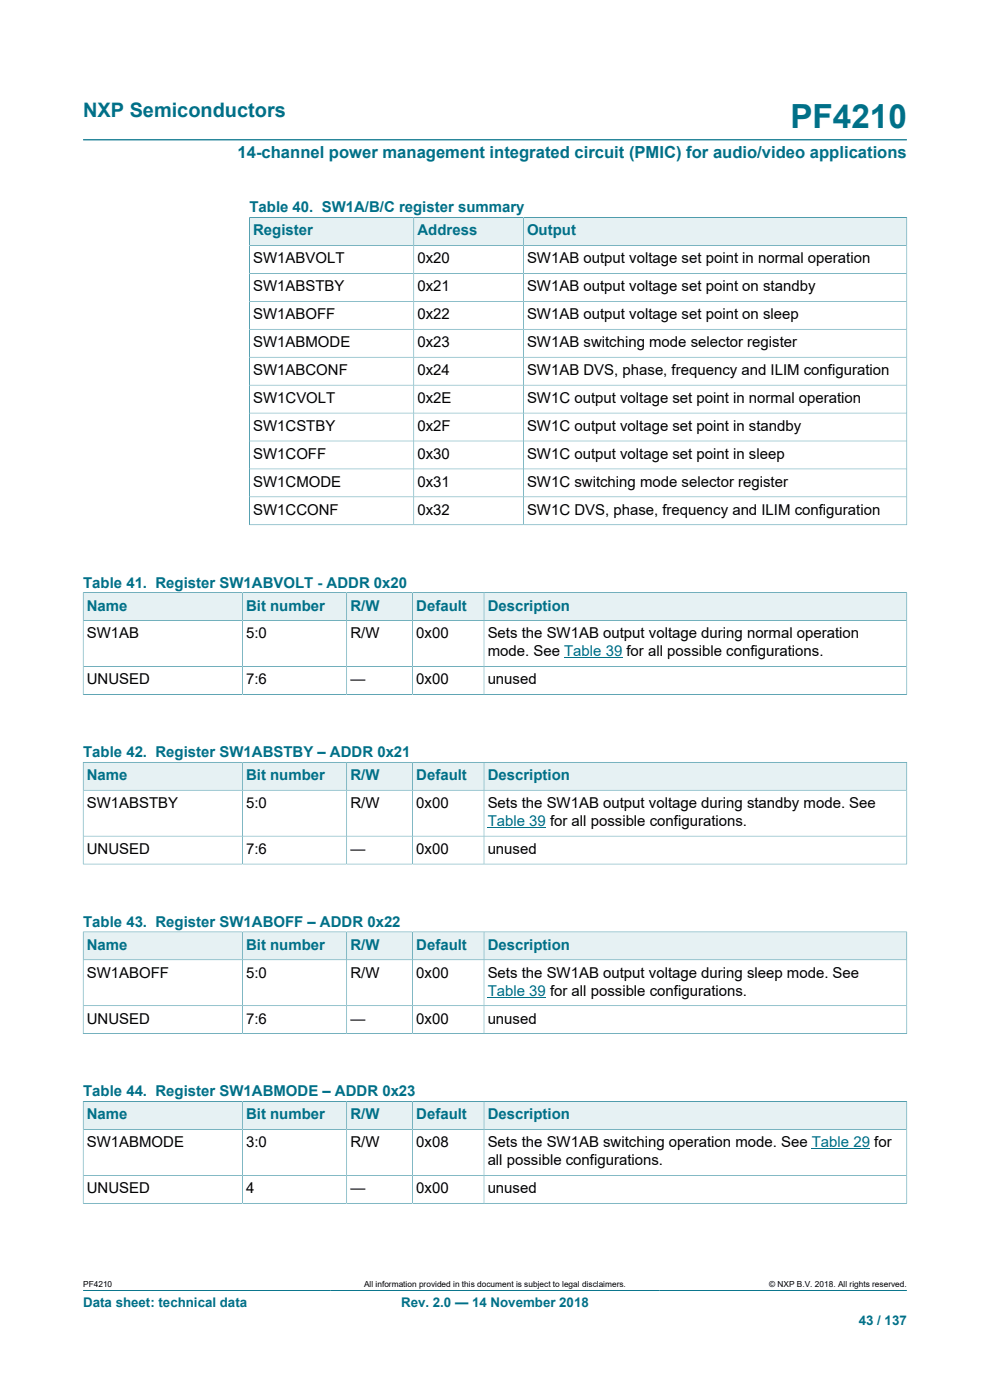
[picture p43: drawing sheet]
<svg xmlns="http://www.w3.org/2000/svg" width="210mm" height="297mm" viewBox="0 0 210 297" stroke-linecap="round" stroke-linejoin="round" font-family="sans-serif">
<defs><g id="words">
<text font-size="7.1" fill="#007088" x="167.7" y="27.2">PF4210</text>
<text font-size="4.2" fill="#007088" x="17.6" y="24.8">NXP Semiconductors</text>
<text font-size="3.5" fill="#007088" x="50.4" y="33.5">14-channel power management integrated circuit (PMIC) for audio/video applications</text>
<g font-size="3.2" fill="#007088">
<text x="52.9" y="45.1">Table 40. SW1A/B/C register summary</text>
<text x="53.7" y="49.9">Register</text>
<text x="88.6" y="49.9">Address</text>
<text x="111.8" y="49.9">Output</text>
<text x="17.6" y="124.6">Table 41. Register SW1ABVOLT - ADDR 0x20</text>
<text x="18.4" y="129.5">Name</text>
<text x="52.2" y="129.5">Bit number</text>
<text x="74.3" y="129.5">R/W</text>
<text x="88.3" y="129.5">Default</text>
<text x="103.4" y="129.5">Description</text>
<text x="17.6" y="160.6">Table 42. Register SW1ABSTBY – ADDR 0x21</text>
<text x="18.4" y="165.5">Name</text>
<text x="52.2" y="165.5">Bit number</text>
<text x="74.3" y="165.5">R/W</text>
<text x="88.3" y="165.5">Default</text>
<text x="103.4" y="165.5">Description</text>
<text x="17.6" y="196.6">Table 43. Register SW1ABOFF – ADDR 0x22</text>
<text x="18.4" y="201.5">Name</text>
<text x="52.2" y="201.5">Bit number</text>
<text x="74.3" y="201.5">R/W</text>
<text x="88.3" y="201.5">Default</text>
<text x="103.4" y="201.5">Description</text>
<text x="17.6" y="232.6">Table 44. Register SW1ABMODE – ADDR 0x23</text>
<text x="18.4" y="237.5">Name</text>
<text x="52.2" y="237.5">Bit number</text>
<text x="74.3" y="237.5">R/W</text>
<text x="88.3" y="237.5">Default</text>
<text x="103.4" y="237.5">Description</text>
</g>
<g font-size="3.2">
<text x="53.7" y="55.9">SW1ABVOLT</text>
<text x="88.6" y="55.9">0x20</text>
<text x="111.8" y="55.9">SW1AB output voltage set point in normal operation</text>
<text x="53.7" y="61.8">SW1ABSTBY</text>
<text x="88.6" y="61.8">0x21</text>
<text x="111.8" y="61.8">SW1AB output voltage set point on standby</text>
<text x="53.7" y="67.7">SW1ABOFF</text>
<text x="88.6" y="67.7">0x22</text>
<text x="111.8" y="67.7">SW1AB output voltage set point on sleep</text>
<text x="53.7" y="73.6">SW1ABMODE</text>
<text x="88.6" y="73.6">0x23</text>
<text x="111.8" y="73.6">SW1AB switching mode selector register</text>
<text x="53.7" y="79.6">SW1ABCONF</text>
<text x="88.6" y="79.6">0x24</text>
<text x="111.8" y="79.6">SW1AB DVS, phase, frequency and ILIM configuration</text>
<text x="53.7" y="85.5">SW1CVOLT</text>
<text x="88.6" y="85.5">0x2E</text>
<text x="111.8" y="85.5">SW1C output voltage set point in normal operation</text>
<text x="53.7" y="91.4">SW1CSTBY</text>
<text x="88.6" y="91.4">0x2F</text>
<text x="111.8" y="91.4">SW1C output voltage set point in standby</text>
<text x="53.7" y="97.3">SW1COFF</text>
<text x="88.6" y="97.3">0x30</text>
<text x="111.8" y="97.3">SW1C output voltage set point in sleep</text>
<text x="53.7" y="103.3">SW1CMODE</text>
<text x="88.6" y="103.3">0x31</text>
<text x="111.8" y="103.3">SW1C switching mode selector register</text>
<text x="53.7" y="109.2">SW1CCONF</text>
<text x="88.6" y="109.2">0x32</text>
<text x="111.8" y="109.2">SW1C DVS, phase, frequency and ILIM configuration</text>
<text x="18.4" y="135.4">SW1AB</text>
<text x="52.2" y="135.4">5:0</text>
<text x="74.3" y="135.4">R/W</text>
<text x="88.3" y="135.4">0x00</text>
<text x="103.4" y="135.4">Sets the SW1AB output voltage during normal operation</text>
<text x="103.4" y="139.3">mode. See Table 39 for all possible configurations.</text>
<text x="18.4" y="145.2">UNUSED</text>
<text x="52.2" y="145.2">7:6</text>
<text x="74.3" y="145.2">—</text>
<text x="88.3" y="145.2">0x00</text>
<text x="103.4" y="145.2">unused</text>
<text x="18.4" y="171.4">SW1ABSTBY</text>
<text x="52.2" y="171.4">5:0</text>
<text x="74.3" y="171.4">R/W</text>
<text x="88.3" y="171.4">0x00</text>
<text x="103.4" y="171.4">Sets the SW1AB output voltage during standby mode. See</text>
<text x="18.4" y="181.2">UNUSED</text>
<text x="52.2" y="181.2">7:6</text>
<text x="74.3" y="181.2">—</text>
<text x="88.3" y="181.2">0x00</text>
<text x="103.4" y="181.2">unused</text>
<text x="18.4" y="207.4">SW1ABOFF</text>
<text x="52.2" y="207.4">5:0</text>
<text x="74.3" y="207.4">R/W</text>
<text x="88.3" y="207.4">0x00</text>
<text x="103.4" y="207.4">Sets the SW1AB output voltage during sleep mode. See</text>
<text x="18.4" y="217.1">UNUSED</text>
<text x="52.2" y="217.1">7:6</text>
<text x="74.3" y="217.1">—</text>
<text x="88.3" y="217.1">0x00</text>
<text x="103.4" y="217.1">unused</text>
<text x="18.4" y="243.4">SW1ABMODE</text>
<text x="52.2" y="243.4">3:0</text>
<text x="74.3" y="243.4">R/W</text>
<text x="88.3" y="243.4">0x08</text>
<text x="103.4" y="243.4">Sets the SW1AB switching operation mode. See Table 29 for</text>
<text x="103.4" y="247.2">all possible configurations.</text>
<text x="18.4" y="253.1">UNUSED</text>
<text x="52.2" y="253.1">4</text>
<text x="74.3" y="253.1">—</text>
<text x="88.3" y="253.1">0x00</text>
<text x="103.4" y="253.1">unused</text>
</g>
<g font-size="3.2" fill="#00f">
<text x="103.4" y="175.2">Table 39 for all possible configurations.</text>
<text x="103.4" y="211.2">Table 39 for all possible configurations.</text>
</g>
<g font-size="2.8" fill="#007088">
<text x="17.6" y="277.3">Data sheet: technical data</text>
<text x="85.1" y="277.3">Rev. 2.0 — 14 November 2018</text>
<text x="182.2" y="281">43 / 137</text>
</g>
<g font-size="1.8">
<text x="17.6" y="273.1">PF4210</text>
<text x="77.2" y="273.1">All information provided in this document is subject to legal disclaimers.</text>
<text x="163.2" y="273.1">© NXP B.V. 2018. All rights reserved.</text>
</g>
</g></defs>
<path d="M17.6 29.7h174.8M17.6 273.8h174.8" fill="none" stroke="#007088" stroke-width=".21"/>
<path d="M53 46.2h34.7v5.8h-34.7z" fill="#e6f1f3"/>
<path d="M52.9 46.1v6h34.9v-6h-35" fill="none" stroke="#007088" stroke-width=".21"/>
<path d="M87.8 46.2h23.1v5.8h-23.1z" fill="#e6f1f3"/>
<path d="M87.8 46.1h23.2v6h-23.2z" fill="none" stroke="#007088" stroke-width=".21"/>
<path d="M111.1 46.2h81.2v5.8h-81.2z" fill="#e6f1f3"/>
<g fill="none" stroke="#007088" stroke-width=".21">
<path d="M52.9 58h139.5M87.8 52.1v59.2M192.4 46.1v65.3M192.4 52.1h-139.5v59.3M192.4 46.1h-81.4v65.2M52.9 63.9h139.5M52.9 69.8h139.5M52.9 75.8h139.5M52.9 81.7h139.5M52.9 87.6h139.5M52.9 93.6h139.5M52.9 99.5h139.5"/>
<path d="M52.8 111.3h139.6M52.9 105.4h139.5"/>
</g>
<path d="M17.7 125.8h33.6v5.8h-33.6z" fill="#e6f1f3"/>
<path d="M17.6 125.7v6h33.8v-6h-33.8" fill="none" stroke="#007088" stroke-width=".21"/>
<path d="M51.5 125.8h22v5.8h-22z" fill="#e6f1f3"/>
<path d="M51.4 125.7h22.1v6h-22.1z" fill="none" stroke="#007088" stroke-width=".21"/>
<path d="M73.6 125.8h13.9v5.8h-13.9z" fill="#e6f1f3"/>
<path d="M73.5 125.7h14v6h-14z" fill="none" stroke="#007088" stroke-width=".21"/>
<path d="M87.6 125.8h15v5.8h-15z" fill="#e6f1f3"/>
<path d="M87.5 125.7h15.2v6h-15.2z" fill="none" stroke="#007088" stroke-width=".21"/>
<path d="M102.7 125.8h89.6v5.8h-89.6z" fill="#e6f1f3"/>
<path d="M51.4 131.7v15.6M73.5 131.7v15.6M87.5 131.7v15.6M192.4 125.7v21.7M192.4 131.7h-174.8v15.7M192.4 125.7h-89.7v21.6M17.6 147.3h174.8M17.6 141.4h174.8" fill="none" stroke="#007088" stroke-width=".21"/>
<path d="M119.7 139.6h12.3" fill="none" stroke="#00f" stroke-width=".21"/>
<path d="M17.7 161.8h33.6v5.8h-33.6z" fill="#e6f1f3"/>
<path d="M17.6 161.6v6h33.8v-5.9h-33.8" fill="none" stroke="#007088" stroke-width=".21"/>
<path d="M51.5 161.8h22v5.8h-22z" fill="#e6f1f3"/>
<path d="M51.4 161.7h22.1v5.9h-22.1z" fill="none" stroke="#007088" stroke-width=".21"/>
<path d="M73.6 161.8h13.9v5.8h-13.9z" fill="#e6f1f3"/>
<path d="M73.5 161.7h14v5.9h-14z" fill="none" stroke="#007088" stroke-width=".21"/>
<path d="M87.6 161.8h15v5.8h-15z" fill="#e6f1f3"/>
<path d="M87.5 161.7h15.2v5.9h-15.2z" fill="none" stroke="#007088" stroke-width=".21"/>
<path d="M102.7 161.8h89.6v5.8h-89.6z" fill="#e6f1f3"/>
<path d="M17.6 177.4h174.8M51.4 167.6v15.7M73.5 167.6v15.7M87.5 167.6v15.7M192.4 161.6v21.8M192.4 167.6h-174.8v15.8M192.4 161.7h-89.7v21.6M17.6 183.3h174.8" fill="none" stroke="#007088" stroke-width=".21"/>
<path d="M103.4 175.6h12.4" fill="none" stroke="#00f" stroke-width=".21"/>
<path d="M17.7 197.8h33.6v5.8h-33.6z" fill="#e6f1f3"/>
<path d="M17.6 197.6v6h33.8v-5.9h-33.8" fill="none" stroke="#007088" stroke-width=".21"/>
<path d="M51.5 197.8h22v5.8h-22z" fill="#e6f1f3"/>
<path d="M51.4 197.7h22.1v5.9h-22.1z" fill="none" stroke="#007088" stroke-width=".21"/>
<path d="M73.6 197.8h13.9v5.8h-13.9z" fill="#e6f1f3"/>
<path d="M73.5 197.7h14v5.9h-14z" fill="none" stroke="#007088" stroke-width=".21"/>
<path d="M87.6 197.8h15v5.8h-15z" fill="#e6f1f3"/>
<path d="M87.5 197.7h15.2v5.9h-15.2z" fill="none" stroke="#007088" stroke-width=".21"/>
<path d="M102.7 197.8h89.6v5.8h-89.6z" fill="#e6f1f3"/>
<path d="M192.4 197.6v21.8M192.4 197.7h-89.7v21.6M17.6 219.3h174.8M17.6 213.4h174.8M51.4 203.6v15.7M73.5 203.6v15.7M87.5 203.6v15.7M192.4 203.6h-174.8v15.8" fill="none" stroke="#007088" stroke-width=".21"/>
<path d="M103.4 211.6h12.4" fill="none" stroke="#00f" stroke-width=".21"/>
<path d="M17.7 233.8h33.6v5.7h-33.6z" fill="#e6f1f3"/>
<path d="M17.6 233.6v6h33.8v-5.9h-33.8" fill="none" stroke="#007088" stroke-width=".21"/>
<path d="M51.5 233.8h22v5.7h-22z" fill="#e6f1f3"/>
<path d="M51.4 233.7h22.1v5.9h-22.1z" fill="none" stroke="#007088" stroke-width=".21"/>
<path d="M73.6 233.8h13.9v5.7h-13.9z" fill="#e6f1f3"/>
<path d="M73.5 233.7h14v5.9h-14z" fill="none" stroke="#007088" stroke-width=".21"/>
<path d="M87.6 233.8h15v5.7h-15z" fill="#e6f1f3"/>
<path d="M87.5 233.7h15.2v5.9h-15.2z" fill="none" stroke="#007088" stroke-width=".21"/>
<path d="M102.7 233.8h89.6v5.7h-89.6z" fill="#e6f1f3"/>
<path d="M51.4 239.6v15.7M73.5 239.6v15.7M87.5 239.6v15.7M192.4 233.6v21.7M192.4 239.6h-174.8v15.7M192.4 233.7h-89.7v21.6M17.6 255.3h174.8M17.6 249.3h174.8" fill="none" stroke="#007088" stroke-width=".21"/>
<path d="M172.2 243.7h12.4" fill="none" stroke="#00f" stroke-width=".21"/>
<use href="#words"/>
</svg>
